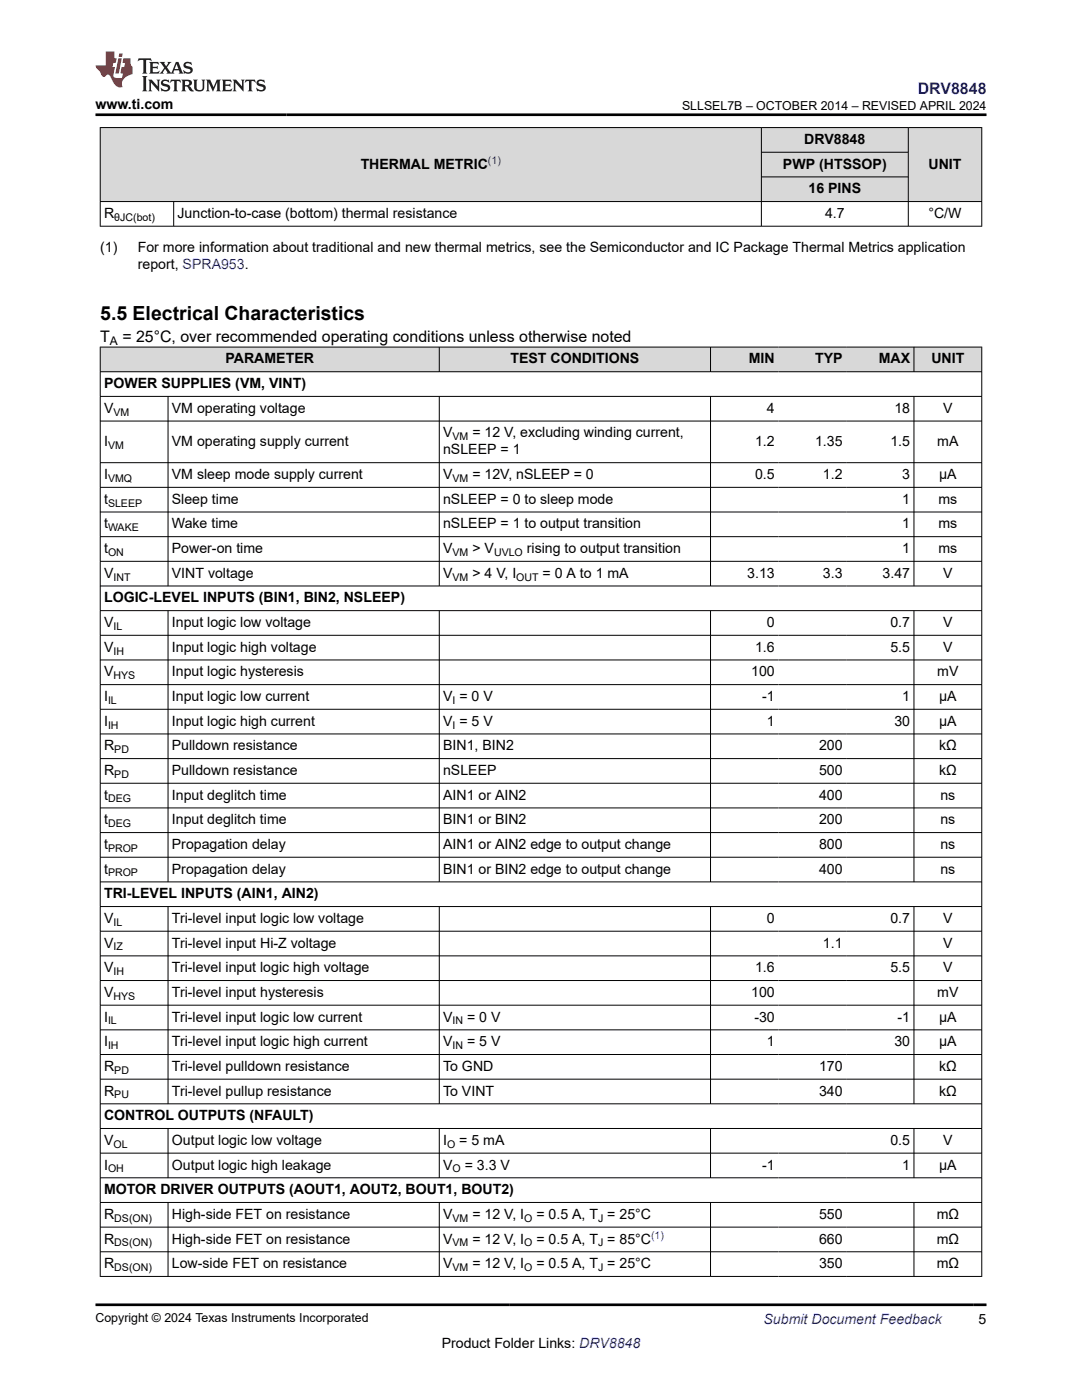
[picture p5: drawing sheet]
<svg xmlns="http://www.w3.org/2000/svg" width="216mm" height="279mm" viewBox="0 0 216 279" stroke-linecap="round" stroke-linejoin="round" font-family="sans-serif">
<defs><g id="words">
<text font-size="3.9" x="20" y="63.8">5.5 Electrical Characteristics</text>
<text font-size="3.2" fill="#00f" x="183.1" y="18.7">DRV8848</text>
<g font-size="3.2">
<text x="20" y="68.2">T</text>
<text x="24.4" y="68.2">= 25°C, over recommended operating conditions unless otherwise noted</text>
</g>
<g font-size="2.8">
<text x="19.1" y="21.8">www.ti.com</text>
<text x="160.5" y="28.7">DRV8848</text>
<text x="72" y="33.7">THERMAL METRIC</text>
<text x="156.2" y="33.7">PWP (HTSSOP)</text>
<text x="185.3" y="33.7">UNIT</text>
<text x="161.3" y="38.6">16 PINS</text>
<text x="20.8" y="43.5">R</text>
<text x="35.4" y="43.5">Junction-to-case (bottom) thermal resistance</text>
<text x="164.6" y="43.5">4.7</text>
<text x="185.3" y="43.5">°C/W</text>
<text x="20" y="50.3">(1)</text>
<text x="27.5" y="50.3">For more information about traditional and new thermal metrics, see the Semiconductor and IC Package Thermal Metrics application</text>
<text x="27.5" y="53.7">report, SPRA953.</text>
<text x="20.8" y="77.5">POWER SUPPLIES (VM, VINT)</text>
<text x="45" y="72.5">PARAMETER</text>
<text x="101.9" y="72.5">TEST CONDITIONS</text>
<text x="149.4" y="72.5">MIN</text>
<text x="162.6" y="72.5">TYP</text>
<text x="175.3" y="72.5">MAX</text>
<text x="185.8" y="72.5">UNIT</text>
<text x="20.8" y="82.4">V</text>
<text x="34.3" y="82.4">VM operating voltage</text>
<text x="153" y="82.4">4</text>
<text x="178.5" y="82.4">18</text>
<text x="188.2" y="82.4">V</text>
<text x="20.8" y="89">I</text>
<text x="34.3" y="89">VM operating supply current</text>
<text x="88.4" y="87.3">V</text>
<text x="94.3" y="87.3">= 12 V, excluding winding current,</text>
<text x="150.7" y="89">1.2</text>
<text x="162.6" y="89">1.35</text>
<text x="177.7" y="89">1.5</text>
<text x="187" y="89">mA</text>
<text x="20.8" y="95.6">I</text>
<text x="34.3" y="95.6">VM sleep mode supply current</text>
<text x="88.4" y="90.7">nSLEEP = 1</text>
<text x="88.4" y="95.6">V</text>
<text x="94.3" y="95.6">= 12V, nSLEEP = 0</text>
<text x="150.7" y="95.6">0.5</text>
<text x="164.2" y="95.6">1.2</text>
<text x="180" y="95.6">3</text>
<text x="187.4" y="95.6">μA</text>
<text x="20.8" y="100.5">t</text>
<text x="34.3" y="100.5">Sleep time</text>
<text x="88.4" y="100.5">nSLEEP = 0 to sleep mode</text>
<text x="180" y="100.5">1</text>
<text x="187.3" y="100.5">ms</text>
<text x="20.8" y="105.5">t</text>
<text x="34.3" y="105.5">Wake time</text>
<text x="88.4" y="105.5">nSLEEP = 1 to output transition</text>
<text x="180" y="105.5">1</text>
<text x="187.3" y="105.5">ms</text>
<text x="20.8" y="110.4">t</text>
<text x="34.3" y="110.4">Power-on time</text>
<text x="88.4" y="110.4">V</text>
<text x="94.3" y="110.4">&gt; V</text>
<text x="105.1" y="110.4">rising to output transition</text>
<text x="180" y="110.4">1</text>
<text x="187.3" y="110.4">ms</text>
<text x="20.8" y="115.3">V</text>
<text x="34.3" y="115.3">VINT voltage</text>
<text x="88.4" y="115.3">V</text>
<text x="94.3" y="115.3">&gt; 4 V, I</text>
<text x="108.3" y="115.3">= 0 A to 1 mA</text>
<text x="149.1" y="115.3">3.13</text>
<text x="164.2" y="115.3">3.3</text>
<text x="176.1" y="115.3">3.47</text>
<text x="188.2" y="115.3">V</text>
<text x="20.8" y="120.2">LOGIC-LEVEL INPUTS (BIN1, BIN2, NSLEEP)</text>
<text x="20.8" y="125.1">V</text>
<text x="34.3" y="125.1">Input logic low voltage</text>
<text x="153" y="125.1">0</text>
<text x="177.7" y="125.1">0.7</text>
<text x="188.2" y="125.1">V</text>
<text x="20.8" y="130.1">V</text>
<text x="34.3" y="130.1">Input logic high voltage</text>
<text x="150.7" y="130.1">1.6</text>
<text x="177.7" y="130.1">5.5</text>
<text x="188.2" y="130.1">V</text>
<text x="20.8" y="135">V</text>
<text x="34.3" y="135">Input logic hysteresis</text>
<text x="149.9" y="135">100</text>
<text x="187" y="135">mV</text>
<text x="20.8" y="139.9">I</text>
<text x="34.3" y="139.9">Input logic low current</text>
<text x="88.4" y="139.9">V = 0 V</text>
<text x="152.1" y="139.9">-1</text>
<text x="180" y="139.9">1</text>
<text x="187.4" y="139.9">µA</text>
<text x="20.8" y="144.8">I</text>
<text x="20.8" y="149.7">R</text>
<text x="34.3" y="144.8">Input logic high current</text>
<text x="34.3" y="149.7">Pulldown resistance</text>
<text x="88.4" y="144.8">V = 5 V</text>
<text x="88.4" y="149.7">BIN1, BIN2</text>
<text x="153" y="144.8">1</text>
<text x="163.4" y="149.7">200</text>
<text x="178.5" y="144.8">30</text>
<text x="187.4" y="149.7">kΩ</text>
<text x="187.4" y="144.8">µA</text>
<text x="20.8" y="154.7">R</text>
<text x="34.3" y="154.7">Pulldown resistance</text>
<text x="88.4" y="154.7">nSLEEP</text>
<text x="163.4" y="154.7">500</text>
<text x="187.4" y="154.7">kΩ</text>
<text x="20.8" y="159.6">t</text>
<text x="34.3" y="159.6">Input deglitch time</text>
<text x="88.4" y="159.6">AIN1 or AIN2</text>
<text x="163.4" y="159.6">400</text>
<text x="187.6" y="159.6">ns</text>
<text x="20.8" y="164.5">t</text>
<text x="34.3" y="164.5">Input deglitch time</text>
<text x="88.4" y="164.5">BIN1 or BIN2</text>
<text x="163.4" y="164.5">200</text>
<text x="187.6" y="164.5">ns</text>
<text x="20.8" y="169.4">t</text>
<text x="34.3" y="169.4">Propagation delay</text>
<text x="88.4" y="169.4">AIN1 or AIN2 edge to output change</text>
<text x="163.4" y="169.4">800</text>
<text x="187.6" y="169.4">ns</text>
<text x="20.8" y="174.4">t</text>
<text x="20.8" y="179.3">TRI-LEVEL INPUTS (AIN1, AIN2)</text>
<text x="34.3" y="174.4">Propagation delay</text>
<text x="88.4" y="174.4">BIN1 or BIN2 edge to output change</text>
<text x="163.4" y="174.4">400</text>
<text x="187.6" y="174.4">ns</text>
<text x="20.8" y="184.2">V</text>
<text x="34.3" y="184.2">Tri-level input logic low voltage</text>
<text x="153" y="184.2">0</text>
<text x="177.7" y="184.2">0.7</text>
<text x="188.2" y="184.2">V</text>
<text x="20.8" y="189.1">V</text>
<text x="34.3" y="189.1">Tri-level input Hi-Z voltage</text>
<text x="164.2" y="189.1">1.1</text>
<text x="188.2" y="189.1">V</text>
<text x="20.8" y="194">V</text>
<text x="34.3" y="194">Tri-level input logic high voltage</text>
<text x="150.7" y="194">1.6</text>
<text x="177.7" y="194">5.5</text>
<text x="188.2" y="194">V</text>
<text x="20.8" y="199">V</text>
<text x="20.8" y="203.9">I</text>
<text x="34.3" y="199">Tri-level input hysteresis</text>
<text x="34.3" y="203.9">Tri-level input logic low current</text>
<text x="88.4" y="203.9">V</text>
<text x="93.2" y="203.9">= 0 V</text>
<text x="149.9" y="199">100</text>
<text x="150.5" y="203.9">-30</text>
<text x="179.1" y="203.9">-1</text>
<text x="187" y="199">mV</text>
<text x="187.4" y="203.9">µA</text>
<text x="20.8" y="208.8">I</text>
<text x="34.3" y="208.8">Tri-level input logic high current</text>
<text x="88.4" y="208.8">V</text>
<text x="93.2" y="208.8">= 5 V</text>
<text x="153" y="208.8">1</text>
<text x="178.5" y="208.8">30</text>
<text x="187.4" y="208.8">µA</text>
<text x="20.8" y="213.7">R</text>
<text x="34.3" y="213.7">Tri-level pulldown resistance</text>
<text x="88.4" y="213.7">To GND</text>
<text x="163.4" y="213.7">170</text>
<text x="187.4" y="213.7">kΩ</text>
<text x="20.8" y="218.6">R</text>
<text x="34.3" y="218.6">Tri-level pullup resistance</text>
<text x="88.4" y="218.6">To VINT</text>
<text x="163.4" y="218.6">340</text>
<text x="187.4" y="218.6">kΩ</text>
<text x="20.8" y="223.6">CONTROL OUTPUTS (NFAULT)</text>
<text x="20.8" y="228.5">V</text>
<text x="20.8" y="233.4">I</text>
<text x="34.3" y="228.5">Output logic low voltage</text>
<text x="34.3" y="233.4">Output logic high leakage</text>
<text x="88.4" y="228.5">I</text>
<text x="88.4" y="233.4">V</text>
<text x="91.6" y="228.5">= 5 mA</text>
<text x="92.7" y="233.4">= 3.3 V</text>
<text x="152.1" y="233.4">-1</text>
<text x="177.7" y="228.5">0.5</text>
<text x="180" y="233.4">1</text>
<text x="187.4" y="233.4">µA</text>
<text x="188.2" y="228.5">V</text>
<text x="20.8" y="238.3">MOTOR DRIVER OUTPUTS (AOUT1, AOUT2, BOUT1, BOUT2)</text>
<text x="20.8" y="243.3">R</text>
<text x="34.3" y="243.3">High-side FET on resistance</text>
<text x="88.4" y="243.3">V</text>
<text x="94.3" y="243.3">= 12 V, I</text>
<text x="107" y="243.3">= 0.5 A, T = 25°C</text>
<text x="163.4" y="243.3">550</text>
<text x="186.9" y="243.3">mΩ</text>
<text x="20.8" y="248.2">R</text>
<text x="34.3" y="248.2">High-side FET on resistance</text>
<text x="88.4" y="248.2">V</text>
<text x="94.3" y="248.2">= 12 V, I</text>
<text x="107" y="248.2">= 0.5 A, T = 85°C</text>
<text x="163.4" y="248.2">660</text>
<text x="186.9" y="248.2">mΩ</text>
<text x="20.8" y="253.1">R</text>
<text x="34.3" y="253.1">Low-side FET on resistance</text>
<text x="88.4" y="253.1">V</text>
<text x="94.3" y="253.1">= 12 V, I</text>
<text x="107" y="253.1">= 0.5 A, T = 25°C</text>
<text x="163.4" y="253.1">350</text>
<text x="186.9" y="253.1">mΩ</text>
<text x="88.1" y="269">Product Folder Links: DRV8848</text>
<text x="195.3" y="264.2">5</text>
</g>
<text font-size="2.8" fill="#00f" x="152.4" y="264.2">Submit Document Feedback</text>
<g font-size="2.5">
<text x="136.1" y="21.9">SLLSEL7B – OCTOBER 2014 – REVISED APRIL 2024</text>
<text x="19.1" y="263.9">Copyright © 2024 Texas Instruments Incorporated</text>
</g>
<text font-size="2.4" x="21.9" y="68.9">A</text>
<g font-size="2.1" fill="#00f">
<text x="97.4" y="32.7">(1)</text>
<text x="129.9" y="247.2">(1)</text>
</g>
<g font-size="2.1">
<text x="22.8" y="44.1">θJC(bot)</text>
<text x="22.6" y="82.9">VM</text>
<text x="21.6" y="89.6">VM</text>
<text x="90.3" y="87.9">VM</text>
<text x="21.6" y="96.2">VMQ</text>
<text x="21.6" y="101.1">SLEEP</text>
<text x="90.3" y="96.2">VM</text>
<text x="21.6" y="106">WAKE</text>
<text x="21.6" y="110.9">ON</text>
<text x="90.3" y="110.9">VM</text>
<text x="98.6" y="110.9">UVLO</text>
<text x="22.6" y="115.9">INT</text>
<text x="90.3" y="115.9">VM</text>
<text x="103" y="115.9">OUT</text>
<text x="22.6" y="125.7">IL</text>
<text x="22.6" y="130.6">IH</text>
<text x="22.6" y="135.5">HYS</text>
<text x="21.6" y="140.5">IL</text>
<text x="90.3" y="140.5">I</text>
<text x="21.6" y="145.4">IH</text>
<text x="90.3" y="145.4">I</text>
<text x="22.8" y="150.3">PD</text>
<text x="22.8" y="155.2">PD</text>
<text x="21.6" y="160.2">DEG</text>
<text x="21.6" y="165.1">DEG</text>
<text x="21.6" y="170">PROP</text>
<text x="21.6" y="174.9">PROP</text>
<text x="22.6" y="184.8">IL</text>
<text x="22.6" y="189.7">IZ</text>
<text x="22.6" y="194.6">IH</text>
<text x="22.6" y="199.5">HYS</text>
<text x="21.6" y="204.4">IL</text>
<text x="21.6" y="209.4">IH</text>
<text x="90.3" y="204.4">IN</text>
<text x="90.3" y="209.4">IN</text>
<text x="22.8" y="214.3">PD</text>
<text x="22.8" y="219.2">PU</text>
<text x="21.6" y="234">OH</text>
<text x="22.6" y="229.1">OL</text>
<text x="89.2" y="229.1">O</text>
<text x="90.3" y="234">O</text>
<text x="22.8" y="243.8">DS(ON)</text>
<text x="90.3" y="243.8">VM</text>
<text x="104.6" y="243.8">O</text>
<text x="119.3" y="243.8">J</text>
<text x="22.8" y="248.7">DS(ON)</text>
<text x="90.3" y="248.7">VM</text>
<text x="104.6" y="248.7">O</text>
<text x="119.3" y="248.7">J</text>
<text x="22.8" y="253.7">DS(ON)</text>
<text x="90.3" y="253.7">VM</text>
<text x="104.6" y="253.7">O</text>
<text x="119.3" y="253.7">J</text>
</g>
</g></defs>
<g fill="#d8d8d8">
<path d="M20 25.5h175.9v4.9h-175.9z" fill-rule="evenodd"/>
<path d="M20.1 25.5h131.8v14.7h-131.8z" fill-rule="evenodd"/>
<path d="M152 25.5h29.2v4.8h-29.2z" fill-rule="evenodd"/>
<path d="M181.3 25.5h14.5v14.7h-14.5z" fill-rule="evenodd"/>
<path d="M152 30.4h29.2v4.8h-29.2z" fill-rule="evenodd"/>
<path d="M152 35.4h29.2v4.8h-29.2z" fill-rule="evenodd"/>
</g>
<path d="M19.9 25.5h176.1M20 25.4v19.8M151.9 25.4v19.8M151.9 30.4h29.4M151.9 35.3h29.4M181.2 25.4v19.8M195.9 25.4v19.8M19.9 40.2h176.1M19.9 45.1h176.1M34.7 40.2v5" fill="none" stroke="#000" stroke-width=".2"/>
<g fill="#d8d8d8">
<path d="M20 69.3h175.9v4.9h-175.9z" fill-rule="evenodd"/>
<path d="M20.1 69.3h67.5v4.8h-67.5z" fill-rule="evenodd"/>
<path d="M87.7 69.3h54v4.8h-54z" fill-rule="evenodd"/>
<path d="M141.8 69.3h13.5v4.8h-13.5z" fill-rule="evenodd"/>
<path d="M155.3 69.3h13.5v4.8h-13.5z" fill-rule="evenodd"/>
<path d="M168.8 69.3h13.5v4.8h-13.5z" fill-rule="evenodd"/>
<path d="M182.4 69.3h13.4v4.8h-13.4z" fill-rule="evenodd"/>
</g>
<g fill="none" stroke="#000" stroke-width=".2">
<path d="M19.9 69.3h176.1M19.9 74.2h176.1M19.9 79.1h176.1M20 69.2v185.6M33.5 79.1v37.9M87.7 69.2v5.1M87.7 79.1v37.9M141.8 69.2v5.1M141.8 79.1v37.9M182.4 69.2v5.1M182.4 79.1v37.9M195.9 69.2v185.6"/>
<path d="M19.9 84h176.1M19.9 92.3h176.1M19.9 97.3h176.1M19.9 102.2h176.1M19.9 107.1h176.1M19.9 112h176.1M19.9 116.9h176.1M19.9 121.9h176.1M19.9 126.8h176.1M19.9 131.7h176.1M19.9 136.6h176.1M33.5 121.9v54.2"/>
<path d="M87.7 121.9v54.2M141.8 121.9v54.2M182.4 121.9v54.2M19.9 141.6h176.1M19.9 146.5h176.1M19.9 151.4h176.1M19.9 156.3h176.1M19.9 161.2h176.1M19.9 166.2h176.1M19.9 171.1h176.1M19.9 176h176.1M19.9 180.9h176.1"/>
<path d="M19.9 185.8h176.1M19.9 190.8h176.1M19.9 195.7h176.1M33.5 180.9v39.5M87.7 180.9v39.5M141.8 180.9v39.5M182.4 180.9v39.5M19.9 200.6h176.1M19.9 205.5h176.1M19.9 210.4h176.1M19.9 215.4h176.1M19.9 220.3h176.1"/>
<path d="M19.9 225.2h176.1M19.9 230.1h176.1M19.9 235.1h176.1M19.9 240h176.1M33.5 225.2v9.9M33.5 240v14.8M87.7 225.2v9.9M87.7 240v14.8M141.8 225.2v9.9M141.8 240v14.8M182.4 225.2v9.9M182.4 240v14.8"/>
<path d="M19.9 244.9h176.1M19.9 249.8h176.1M19.9 254.7h176.1"/>
</g>
<path d="M27.7 11.6l-.2 .6 .5-.2h.6v.1v2.2l-.2 .4h1l-.2-.4v-2.2v-.1h.5l.5 .2-.1-.6zM29.8 12.4l.2 .3v1.6l-.2 .4h1.9l.1-.6a1.08 1.08 0 0 1-1.3 .2v-.7h.6l.4 .2v-.7l-.4 .2h-.6v-.5l.2-.2a1 1 0 0 1 1 .3l-.1-.5zM31.8 12.4l1 1.1-1 1.2h.9l-.2-.2 .4-.8 .5 .8-.2 .2h1.6l-.2-.2 .1-.5h1l.1 .5-.1 .2h.9l-.2-.4-.8-1.9h-.5l-1 2.1-.8-1.1 .9-1h-.8l.2 .2-.5 .6-.3-.6 .1-.2zM35.2 12.8l.4 1h-.8zM36.8 12.5a.65 .65 0 0 0-.2 .7 .65 .65 0 0 0 .6 .5l.7 .1 .1 .3a.79 .79 0 0 1-.7 .4 .79 .79 0 0 1-.7-.5l.1 .7 .2-.1a.93 .93 0 0 0 1.1 0 .93 .93 0 0 0 .4-.9 1.46 1.46 0 0 0-1.2-.6l-.1-.3a1.09 1.09 0 0 1 1.2 .2l-.2-.6-.1 .1-.6-.2zM28.4 15.2l.2 .4v2.2l-.2 .4h1l-.2-.4v-2.2l.2-.4zM29.6 15.9l.2 .4v1.5l-.2 .4h.8l-.3-.4v-1.3l1.7 1.8v-2l.2-.4h-.8l.2 .2 .1 1.1-1.2-1.3zM32.3 16a.65 .65 0 0 0-.2 .8 .65 .65 0 0 0 .7 .4l.6 .2 .1 .2a.79 .79 0 0 1-.7 .4 .79 .79 0 0 1-.7-.5l.1 .7 .2-.1a.93 .93 0 0 0 1.1 .1 .93 .93 0 0 0 .4-1 1.46 1.46 0 0 0-1.2-.5l-.1-.4a1.09 1.09 0 0 1 1.2 .2l-.2-.6-.1 .1-.6-.1zM34.1 15.9l-.1 .6a.63 .63 0 0 1 .7-.3l.1 1.6-.3 .4h1l-.2-.4v-1.6a.66 .66 0 0 1 .8 .3l-.1-.6zM36.2 15.9l.2 .4v1.5l-.2 .4h.9l-.2-.2v-.7h.5l.1 .2a.79 .79 0 0 0 1.2 .6l-1-.9a.61 .61 0 0 0 .6-.6 .61 .61 0 0 0-.5-.7zM36.9 16.2h.2a.47 .47 0 0 1 .5 .1 .47 .47 0 0 1 .1 .5l-.2 .1-.6 .1zM38.5 15.9l.2 .2a2.27 2.27 0 0 0 .4 2 1.04 1.04 0 0 0 1.7-.7v-1.3l.2-.2h-.8l.2 .4v1.1a.6 .6 0 0 1-.6 .6 .6 .6 0 0 1-.6-.6v-1.1l.3-.4zM41.1 15.9l.2 .4v1.5l-.2 .4h.7l-.2-.4v-1.4l.9 1.9 .8-1.9v1.4l-.2 .4h1l-.3-.4v-1.5l.3-.4h-.8l-.7 1.5-.7-1.5zM44.3 15.9l.2 .4v1.5l-.2 .4h1.9l.1-.6a1.09 1.09 0 0 1-1.3 .2v-.7h.6l.4 .2v-.6l-.4 .2h-.6v-.6l.2-.1a1.01 1.01 0 0 1 1 .3l-.1-.6zM46.4 15.9l.3 .4v1.5l-.3 .4h.8l-.2-.4v-1.3l1.6 1.8v-2l.2-.4h-.7l.2 .2v1.1l-1.2-1.3zM49 15.9l-.1 .6a.63 .63 0 0 1 .8-.3v1.6l-.3 .4h1l-.2-.4v-1.6a.66 .66 0 0 1 .8 .3l-.1-.6zM51.4 16a.65 .65 0 0 0-.2 .8 .65 .65 0 0 0 .6 .4l.6 .2 .2 .2a.79 .79 0 0 1-.8 .4 .79 .79 0 0 1-.6-.5l.1 .7 .2-.1a.93 .93 0 0 0 1 .1 .93 .93 0 0 0 .5-1 1.46 1.46 0 0 0-1.3-.5l-.1-.4a1.09 1.09 0 0 1 1.3 .2l-.2-.6-.2 .1-.5-.1z" fill="#231f20"/>
<path d="M21.1 10.3v2.7h-2.1l.1 .4 .9 1a.95 .95 0 0 0 .9 .9 .59 .59 0 0 1 .6-.4 .59 .59 0 0 1 .5 .3l.4 .8a1.59 1.59 0 0 0 2.1 1.4 1.61 1.61 0 0 1 1-2.3l1-.3-.1-1.5a1.59 1.59 0 0 1-.4-1.7h-1.4l-.2 .9h.5l-.1 .9h-.5l-.2 .9v.3l.4 .1-.2 .9h-.6a.73 .73 0 0 1-1.1-.7l.3-1.5h-.5l.2-.9h.5l.2-.9h-.5v-1.3zM23.6 11.6l-.6 3.1h.7l.6-3.1zM23.8 10.7l-.1 .6h.7l.1-.6z" fill="#ed1c24"/>
<path d="M19.1 22.9h177.8M19.1 260.4h177.8" fill="none" stroke="#000" stroke-width=".53"/>
<use href="#words"/>
</svg>
